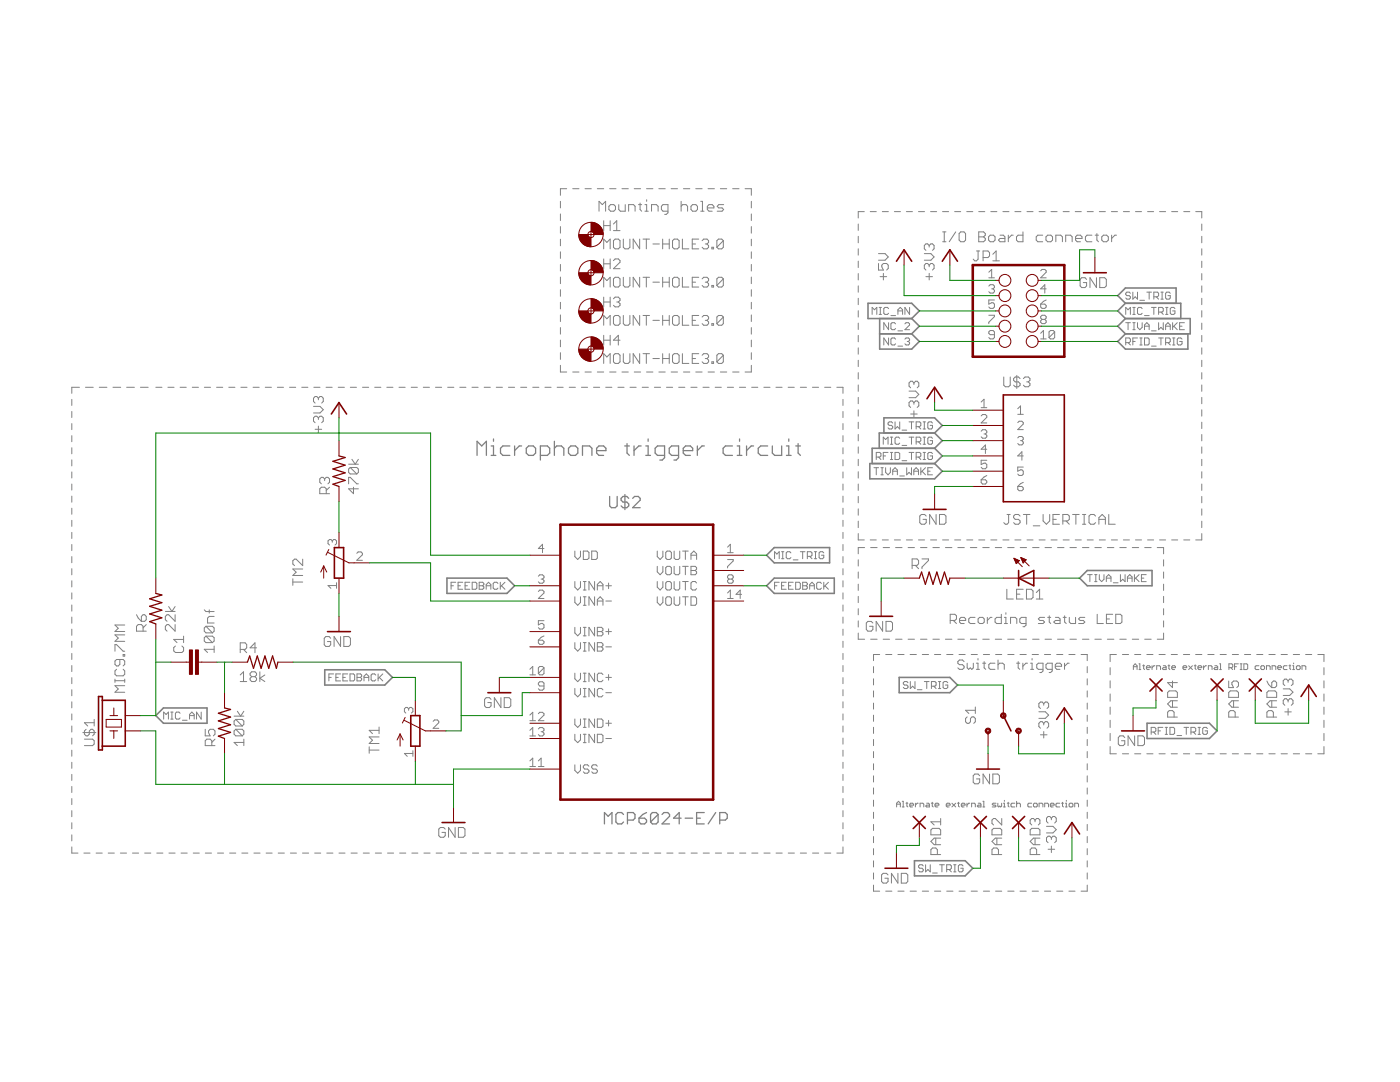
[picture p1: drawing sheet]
<svg xmlns="http://www.w3.org/2000/svg" width="279mm" height="216mm" viewBox="0 0 279 216" stroke-linecap="round" stroke-linejoin="round" font-family="sans-serif">
<g fill="none" stroke="#808080" stroke-width=".2">
<path d="M113.1 37.7h-1.3v1.3M114.3 37.7h1.2M116.8 37.7h1.2M119.2 37.7h1.3M121.7 37.7h1.2M124.1 37.7h1.3M126.6 37.7h1.2M129 37.7h1.3M129.1 39.9v.3M131.5 37.7h1.3M133.9 37.7h1.3M136.4 37.7h1.3"/>
<path d="M138.9 37.7h1.2M141.3 37.7h1.3M143.8 37.7h1.2M146.2 37.7h1.3M148.7 37.7h1.2v1.3M111.8 40.2v1.3M111.8 42.7v1.3M111.8 45.2v1.3M111.8 47.7v1.3M111.8 50.2v1.4M111.8 52.8v1.3M111.8 55.3v1.3"/>
<path d="M111.8 57.8v1.3M119.5 42.1v-1.9l.7 .6 .7-.6v1.9M120.5 44v2M120.5 49.7v-2l.6 .7 .7-.7v2M120.5 51.7v1.9M120.5 57.3v-2l.6 .7 .7-.7v2M120.5 59.3v1.9M120.5 45h1.3M120.5 52.6h1.3M121.5 41.2l.4-.4h.6l.3 .4v.6l-.3 .3h-.6l-.4-.3zM121.8 44v2M121.8 51.7v1.9"/>
<path d="M121.8 59.3v1.9M122.4 48l.4-.3h.6l.3 .3v1.3l-.3 .4h-.6l-.4-.4zM122.4 55.6l.4-.3h.6l.3 .3v1.4l-.3 .3h-.6l-.4-.3zM122.4 52l.4-.3h.6l.3 .3v.3l-1.3 1.3h1.3M122.4 59.6l.4-.3h.6l.3 .3v.3l-.3 .4M122.4 44.7l.7-.7v2M122.4 46h1.3M123.5 40.8v1l.3 .3h1v-1.3M124.4 47.7v1.6l.3 .4h.7l.3-.4v-1.6M124.4 55.3v1.7l.3 .3h.7l.3-.3v-1.7M125.5 42.1v-1.3h.9l.3 .4v.9M127.4 40.8h.7"/>
<path d="M127.7 47.7v2l-1.3-2v2M127.7 55.3v2l-1.3-2v2M127.7 40.5v1.3l.4 .3M128.3 47.7h1.3M128.3 55.3h1.3M128.7 42.1h.7M128.7 40.8h.4v1.3M129 47.7v2M129 55.3v2M130 42.1v-1.3h1l.3 .4v.9M130.3 48.7h1.3M130.3 56.3h1.3"/>
<path d="M132.2 48.7h1.4M132.2 47.7v2M132.2 55.3v2M132.2 56.3h1.4M133.3 42.1h-1l-.3-.3v-.6l.3-.4h1v1.7l-.3 .3h-.3M133.6 47.7v2M133.6 55.3v2M134.2 48l.4-.3h.6l.3 .3v1.3l-.3 .4h-.6l-.4-.4zM134.2 55.6l.4-.3h.6l.3 .3v1.4l-.3 .3h-.6l-.4-.3zM135.9 41.2l.3-.4h.7l.3 .4v.9M135.9 40.2v1.9M136.2 47.7v2h1.3"/>
<path d="M136.2 55.3v2h1.3M138.2 48.7h.6M138.2 56.3h.6M138.2 40.8h.7l.3 .4v.6l-.3 .3h-.7l-.3-.3v-.6zM139.4 47.7h-1.2v2h1.2M139.4 55.3h-1.2v2h1.2M139.8 42.1h.7M139.8 40.2h.4v1.9M140.1 48l.3-.3h.7l.3 .3v.4l-.3 .3M140.1 55.6l.3-.3h.7l.3 .3v.4l-.3 .3M140.8 48.7h.3M140.8 56.3h.3"/>
<path d="M141.1 48.7l.3 .3v.3l-.3 .4h-.7l-.3-.4M141.1 56.3l.3 .3v.4l-.3 .3h-.7l-.3-.3M141.2 41.5h1.3v-.3l-.4-.4h-.6l-.3 .4v.6l.3 .3h.6M142.1 49.3h.3v.4h-.3zM142.1 57h.3v.3h-.3zM144.4 48l-.4-.3h-.6l-.3 .3v1.3M144.4 48v1.3l-.4 .4h-.6l-.3-.4M144.4 55.6l-.4-.3h-.6l-.3 .3v1.4M144.4 55.6v1.4l-.4 .3h-.6l-.3-.3M144.4 48l-1.3 1.3M144.4 55.6l-1.3 1.4M144.4 40.8h-1l-.3 .4 .3 .3h.7l.3 .3-.3 .3h-1"/>
<path d="M149.9 40.2v1.3M149.9 42.7v1.3M149.9 45.2v1.3M149.9 47.7v1.3M149.9 50.2v1.4M149.9 52.8v1.3M149.9 55.3v1.3M149.9 57.8v1.3M171.3 44.7v1.3M171.3 47.2v1.3M171.3 49.6v1.3M171.3 52.1v1.3"/>
<path d="M171.3 54.6v1.3M171.3 57v1.3M171.3 59.5v1.3M172.5 42.2h-1.2v1.3M173.7 42.2h1.2M175.3 52.6v1.3h1l-.3-.7v-.3l.3-.3h.7l.3 .3v.7l-.3 .3M175.3 50.6h1.3l.7 .7-.7 .6h-1.3M175.6 55.2h1.4M176.1 42.2h1.2M176.3 54.5v1.4M178.5 42.2h1.2M180.9 42.2h1.2"/>
<path d="M183.3 42.2h1.2M184.5 50.6h1.3l.6 .7-.6 .6h-1.3M184.8 55.2h1.3M185.4 49v.3M185.4 52.9v.3M185.4 54.5v1.4M185.4 52.9l-.3-.3h-.3l-.3 .3v.7l.3 .3M185.4 49l-.3-.3h-.3l-.3 .3v.6l.3 .4M185.4 52.9l.4-.3h.3l.3 .3v.7l-.3 .3M185.4 49l.4-.3h.3l.3 .3v.6l-.3 .4M185.7 42.2h1.2M188.1 42.2h1.2"/>
<path d="M188.1 48.2h.7M188.1 46.3h.7M188.4 46.3v1.9M190.5 42.2h1.2M190.7 46.3l-1.3 1.9M191.7 46.3h.7l.3 .3v1.3l-.3 .3h-.7l-.3-.3v-1.3zM192.9 42.2h1.2M194.9 50.1h.6M195.2 50.1v1.6l-.3 .3h-.4l-.3-.3M195.3 46.3h1l.3 .3v.3l-.3 .4 .3 .3v.3l-.3 .3h-1zM195.3 47.3h1M195.3 42.2h1.2"/>
<path d="M196.2 51.4h1l.3-.3v-.7l-.3-.3h-1v1.9M197.3 55.4h1.2M197.3 57.1l.3-.3h.6l.3 .3v.3l-.3 .2M197.3 54.3l.6-.5v1.6M197.6 46.9h.7l.3 .4v.6l-.3 .3h-.7l-.3-.3v-.6zM197.7 42.2h1.2M197.9 57.6h.3M198.1 52h1.4M198.1 50.7l.7-.6v1.9M198.2 57.6l.3 .3v.3l-.3 .3h-.6l-.3-.3M198.5 59.9h-1.2v.8l.6-.3h.3l.3 .3v.6l-.3 .2h-.6l-.3-.2M199.6 46.9h.6l.4 .4v.9h-1l-.3-.3 .3-.3h1"/>
<path d="M200.2 42.2h1.2M201.2 46.9v1.3M202.2 46.9h-.3l-.7 .7M202.5 42.2h1.3M204.2 46.3v1.9h-1l-.3-.3v-.6l.3-.4h1M205 42.2h1.2M207.4 42.2h1.2M207.7 54l.3-.2h.5l.3 .2v.3l-1.1 1.1h1.1M208.1 46.9h-1l-.3 .4v.6l.3 .3h1M208.7 47.3l.4-.4h.6l.4 .4v.6l-.4 .3h-.6l-.4-.3zM208.8 57.6h-1.1l.8-.8v1.7M208.8 59.9l-.6 .2-.5 .6"/>
<path d="M209.8 42.2h1.2M210.7 48.2v-1.3h1l.3 .4v.9M212.2 42.2h1.2M212.7 48.2v-1.3h1l.3 .4v.9M214.6 42.2h1.2M214.7 47.6h1.2v-.3l-.3-.4h-.6l-.3 .4v.6l.3 .3h.6M216.9 55.8l-.4-.4h-.6l-.3 .4v1.2l.3 .4h.6l.4-.4v-.6h-.7M217 42.2h1.2M217.9 46.9h-1l-.3 .4v.6l.3 .3h1M218.6 46.9h.6M218.8 55.4v2l-1.3-2v2M218.9 46.6v1.3l.3 .3"/>
<path d="M219.4 42.2h1.2M219.5 55.4h1l.3 .4v1.2l-.3 .4h-1zM219.9 47.3l.3-.4h.7l.3 .4v.6l-.3 .3h-.7l-.3-.3zM221.8 42.2h1.2M221.8 46.9v1.3M222.8 46.9h-.3l-.7 .7M224.2 42.2h1.2M225.6 58.5l-.2-.2h-.5l-.2 .2v.3l.2 .2h.5l.2 .2v.3l-.2 .2h-.5l-.2-.2M226.1 58.3v1.4l.4-.5 .5 .5v-1.4M226.6 42.2h1.2M227.5 59.9h.9M228.9 58.3h.9"/>
<path d="M229 42.2h1.2M229.3 58.3v1.4M230.3 59.2h.7l.2-.2v-.5l-.2-.2h-.7v1.4M230.7 59.2l.5 .5M231.4 42.2h1.2M231.7 58.3h.5M231.7 59.7h.5M231.9 58.3v1.4M233.6 58.5l-.3-.2h-.4l-.3 .2v1l.3 .2h.4l.3-.2v-.5h-.5M233.8 42.2h1.2M236.2 42.2h1.2M238.6 42.2h1.2v1.3"/>
<path d="M239.8 44.7v1.3M239.8 47.2v1.3M239.8 49.6v1.3M239.8 52.1v1.3M239.8 54.6v1.3M239.8 57v1.3M239.8 59.5v1.3M14.3 79.7v1.2M15.9 77.3h-1.6v1.2M17.1 77.3h1.5M19.8 77.3h1.5M22.5 77.3h1.6"/>
<path d="M25.3 77.3h1.5M28 77.3h1.6M31.1 77.3h1.2M33.5 77.3h1.2M35.9 77.3h1.3M38.4 77.3h1.2M40.8 77.3h1.2M43.2 77.3h1.2M45.7 77.3h1.2M48.1 77.3h1.2M50.5 77.3h1.2M52.9 77.3h1.3"/>
<path d="M55.4 77.3h1.2M57.8 77.3h1.2M60.2 77.3h1.2M62.6 77.3h1.3M63.5 79.5v.3M63.5 79.5l-.3-.4h-.3l-.3 .4v.6l.3 .3M63.5 79.5l.4-.4h.3l.3 .4v.6l-.3 .3M65.1 77.3h1.2M67.5 77.3h1.2M69.9 77.3h1.2M72.3 77.3h1.3M74.8 77.3h1.2"/>
<path d="M77.2 77.3h1.2M79.6 77.3h1.3M82.1 77.3h1.2M84.5 77.3h1.2M86.9 77.3h1.2M89.3 77.3h1.3M91.8 77.3h1.2M94.2 77.3h1.2M96.6 77.3h1.3M99 77.3h1.3M101.5 77.3h1.2M103.9 77.3h1.2"/>
<path d="M106.3 77.3h1.2M108.8 77.3h1.2M111.2 77.3h1.2M111.8 60.3v1.3M111.8 62.8v1.4M111.8 65.4v1.3M111.8 67.9v1.3M111.8 70.4v1.3M111.8 72.9v1.3h1.3M113.6 77.3h1.2M114.3 74.2h1.2M116 77.3h1.3"/>
<path d="M116.8 74.2h1.2M118.4 77.3h1.3M119.2 74.2h1.3M120.5 64.9v-2l.6 .7 .7-.7v2M120.5 66.9v2M120.5 72.5v-1.9l.6 .6 .7-.6v1.9M120.5 60.3h1.3M120.5 67.9h1.3M120.9 77.3h1.2M121.7 74.2h1.2M121.8 66.9v2M122.4 63.3l.4-.4h.6l.3 .4v1.3l-.3 .3h-.6l-.4-.3z"/>
<path d="M122.4 70.9l.4-.3h.6l.3 .3v1.3l-.3 .3h-.6l-.4-.3zM123.1 60.3h.3M123.3 77.3h1.2M123.4 60.3l.3 .3v.3l-.3 .3h-.6l-.4-.3M123.7 67.9h-1.3l1-1v2M124.1 74.2h1.3M124.4 62.9v1.7l.3 .3h.7l.3-.3v-1.7M124.4 70.6v1.6l.3 .3h.7l.3-.3v-1.6M125.7 77.3h1.3M126.6 74.2h1.2M127.7 62.9v2l-1.3-2v2M127.7 70.6v1.9l-1.3-1.9v1.9"/>
<path d="M128.2 77.3h1.2M128.3 62.9h1.3M128.3 70.6h1.3M129 62.9v2M129 70.6v1.9M129 74.2h1.3M130.3 63.9h1.3M130.3 71.5h1.3M130.6 77.3h1.2M131.5 74.2h1.3M132.2 62.9v2M132.2 70.6v1.9"/>
<path d="M132.2 63.9h1.4M132.2 71.5h1.4M133 77.3h1.2M133.6 62.9v2M133.6 70.6v1.9M133.9 74.2h1.3M134.2 63.3l.4-.4h.6l.3 .4v1.3l-.3 .3h-.6l-.4-.3zM134.2 70.9l.4-.3h.6l.3 .3v1.3l-.3 .3h-.6l-.4-.3zM135.4 77.3h1.3M136.2 62.9v2h1.3M136.2 70.6v1.9h1.3M136.4 74.2h1.3"/>
<path d="M137.9 77.3h1.2M138.2 63.9h.6M138.2 71.5h.6M138.9 74.2h1.2M139.4 62.9h-1.2v2h1.2M139.4 70.6h-1.2v1.9h1.2M140.1 63.3l.3-.4h.7l.3 .4v.3l-.3 .3M140.1 70.9l.3-.3h.7l.3 .3v.3l-.3 .3M140.3 77.3h1.2M140.8 63.9h.3M140.8 71.5h.3M141.1 63.9l.3 .3v.4l-.3 .3h-.7l-.3-.3"/>
<path d="M141.1 71.5l.3 .4v.3l-.3 .3h-.7l-.3-.3M141.3 74.2h1.3M142.1 64.6h.3v.3h-.3zM142.1 72.2h.3v.3h-.3zM142.7 77.3h1.3M143.8 74.2h1.2M144.4 63.3l-.4-.4h-.6l-.3 .4v1.3M144.4 70.9l-.4-.3h-.6l-.3 .3v1.3M144.4 63.3v1.3l-.4 .3h-.6l-.3-.3M144.4 70.9v1.3l-.4 .3h-.6l-.3-.3M144.4 63.3l-1.3 1.3M144.4 70.9l-1.3 1.3"/>
<path d="M145.2 77.3h1.2M146.2 74.2h1.3M147.6 77.3h1.2M149.9 72.9v1.3h-1.2M149.9 60.3v1.3M149.9 62.8v1.4M149.9 65.4v1.3M149.9 67.9v1.3M149.9 70.4v1.3M150 77.3h1.2M152.4 77.3h1.3M154.9 77.3h1.2"/>
<path d="M157.3 77.3h1.2M159.7 77.3h1.3M162.1 77.3h1.3M164.6 77.3h1.2M167 77.3h1.2v1.2M168.2 79.7v1.2M171.3 62v1.3M171.3 64.5v1.2M171.3 66.9v1.3M171.3 69.4v1.3M171.3 71.9v1.3M171.3 74.4v1.2"/>
<path d="M171.3 76.8v1.3M171.3 79.3v1.3M174.1 62.7v-1.4l.4 .5 .5-.5v1.4M175.5 62.7h.4M175.5 61.3h.4M175.7 61.3v1.4M177.3 61.6l-.2-.3h-.5l-.2 .3v.9l.2 .2h.5l.2-.2M177.3 64.4v1.4l-.9-1.4v1.4M177.3 67.4v1.4l-.9-1.4v1.4M177.8 63h.9M178.7 64.6l-.2-.2h-.5l-.2 .2v1l.2 .2h.5l.2-.2M178.7 67.7l-.2-.3h-.5l-.2 .3v.9l.2 .2h.5l.2-.2"/>
<path d="M179.2 62.7v-.9l.5-.5 .4 .5v.9M179.2 69.1h.9M179.2 66h.9M179.2 62h.9M180.6 64.6l.2-.2h.5l.2 .2v.3l-.9 .9h.9M180.6 67.7l.2-.3h.5l.2 .3v.2l-.2 .2M181.1 68.1h.2M181.3 68.1l.2 .3v.2l-.2 .2h-.5l-.2-.2M181.4 78h1.3l.7 .7-.7 .7h-1.3M181.5 61.3v1.4l-.9-1.4v1.4M182.4 76.4v.3M182.4 76.4l-.3-.3h-.4l-.3 .3v.6l.3 .4"/>
<path d="M182.4 76.4l.3-.3h.3l.4 .3v.6l-.4 .4M197.3 62.9h1.2v.3l-1.2 1.1v.3M198.5 66.8h-.9l-.3-.3v-.3l.3-.2h.6l.3 .2v1.2l-.3 .2h-.6l-.3-.2M200.3 75.2v1.7l.3 .3h.7l.3-.3v-1.7M202.9 74.9v2.6M203.6 75.5l-.3-.3h-.7l-.3 .3v.4l.3 .3h.7l.3 .3v.4l-.3 .3h-.7l-.3-.3M204.2 75.5l.4-.3h.6l.3 .3v.4l-.3 .3M204.9 76.2h.3M205.2 76.2l.3 .3v.4l-.3 .3h-.6l-.4-.3M207.7 60.7h.8l.3 .3v.3l-.3 .2h-.5l-.3-.2zM207.7 67.6h1.1M207.7 66.5l.5-.5v1.6"/>
<path d="M208 63.7l-.3 .3v.3l.3 .3h.5l.3-.3v-.3l-.3-.3M208 63.7l-.3-.2v-.3l.3-.3h.5l.3 .3v.3l-.3 .2M208 63.7h.5M210.5 66.2v1.2l-.3 .2h-.6l-.2-.2M210.5 66.2l-.3-.2h-.6l-.2 .2v1.2M210.5 66.2l-1.1 1.2M224.7 62.7v-1.4l.4 .5 .5-.5v1.4M224.7 68.4h.7l.2-.3v-.4l-.2-.3h-.7v1.4M224.7 64.4h.9M225.1 64.4v1.4M225.1 68.4l.5 .4M226.1 68.1h.4"/>
<path d="M226.1 64.4h.4M226.1 65.8h.4M226.1 62.7h.4M226.1 61.3h.4M226.3 61.3v1.4M226.3 64.4v1.4M227 67.4h-.9v1.4M227 64.4v.9l.5 .5 .4-.5v-.9M227.5 67.4h.4M227.5 68.8h.4M227.7 67.4v1.4M227.9 61.6l-.2-.3h-.5l-.2 .3v.9l.2 .2h.5l.2-.2"/>
<path d="M228.4 63h.9M228.4 65.8v-.9l.5-.5 .4 .5v.9M228.4 67.4h.7l.2 .3v.9l-.2 .2h-.7zM228.4 65.1h.9M229.8 69.1h.9M229.8 66h.9M229.8 61.3h.9M230.3 61.3v1.4M231.2 67.4h1M231.2 64.4v1.4l.5-.5 .5 .5v-1.4M231.2 62.3h.7l.3-.3v-.4l-.3-.3h-.7v1.4M231.7 67.4v1.4"/>
<path d="M231.7 62.3l.5 .4M232.6 68.4h.7l.3-.3v-.4l-.3-.3h-.7v1.4M232.6 65.8v-.9l.5-.5 .5 .5v.9M232.6 65.1h1M232.6 62.7h.5M232.6 61.3h.5M232.9 61.3v1.4M233.1 68.4l.5 .4M234 64.4v1.4M234 67.4h.5M234 68.8h.5M234.3 67.4v1.4"/>
<path d="M234.3 65.1l.6 .7M234.5 61.6l-.2-.3h-.5l-.2 .3v.9l.2 .2h.5l.2-.2v-.5h-.5M234.9 64.4l-.9 .9M235.4 65.1h.5M235.9 67.7l-.3-.3h-.4l-.3 .3v.9l.3 .2h.4l.3-.2v-.5h-.5M236.4 64.4h-1v1.4h1M239.8 62v1.3M239.8 64.5v1.2M239.8 66.9v1.3M239.8 69.4v1.3M239.8 71.9v1.3M239.8 74.4v1.2"/>
<path d="M239.8 76.8v1.3M239.8 79.3v1.3M14.3 82.1v1.2M14.3 84.5v1.2M14.3 86.9v1.2M14.3 89.3v1.3M14.3 91.8v1.2M14.3 94.2v1.2M14.3 96.6v1.2M14.3 99v1.2M62.6 81.1h1.3l.6 .6-.6 .7h-1.3M62.9 85.7h1.3"/>
<path d="M63.5 83.4v.3M63.5 85v1.3M63.5 83.4l-.3-.3h-.3l-.3 .3v.6l.3 .3M63.5 83.4l.4-.3h.3l.3 .3v.6l-.3 .3M64.8 95.6l-.3-.4h-.4l-.3 .4v.6l.3 .3M64.8 95.6l.3-.4h.3l.4 .4v.6l-.4 .3M64.8 95.6v.3M65.1 98.5v-1l-.3-.3h-.7l-.3 .3v1h2M65.8 97.2l-.7 .7M69.6 96.5v-1.3h.3l1.3 1.3h.3M69.6 92.6h1.9M69.9 93.3l-.3 .3v.7l.3 .3h1.3"/>
<path d="M69.9 93.3h1.3l.3 .3v.7l-.3 .3M69.9 93.3l1.3 1.3M70.2 91.7l.7 .9 .6-.9M70.5 97.2v1.3l-.9-1h1.9M168.2 82.1v1.2M168.2 84.5v1.2M168.2 86.9v1.2M168.2 89.3v1.3M168.2 91.8v1.2M168.2 94.2v1.2M168.2 96.6v1.2M168.2 99v1.2"/>
<path d="M171.3 81.8v1.2M171.3 84.2v1.3M171.3 86.7v1.3M171.3 89.2v1.2M171.3 91.7v1.2M171.3 94.1v1.3M171.3 96.6v1.3M171.3 99.1v1.2M174.4 93.3h.9M174.9 91.2h.7l.2-.2v-.5l-.2-.2h-.7v1.4M174.9 93.3v1.4M175.3 91.2l.5 .5"/>
<path d="M175.8 93.3h.5M175.8 94.7h.5M176 93.3v1.4M176.3 88.6v-1.4l.4 .5 .5-.5v1.4M176.3 91h.4M176.7 93.3v1l.5 .4 .5-.4v-1M177.2 90.3h-.9v1.4M177.7 90.3h.5M177.7 91.7h.5M177.7 88.6h.5M177.7 87.2h.5M177.9 87.2v1.4"/>
<path d="M177.9 90.3v1.4M178.2 84.4l-.3-.2h-.4l-.3 .2v.2l.3 .3h.4l.3 .2v.3l-.3 .2h-.4l-.3-.2M178.2 94.7v-.9l.4-.5 .5 .5v.9M178.2 94h.9M178.6 84.2v1.4l.5-.5 .5 .5v-1.4M178.6 90.3h.7l.3 .2v1l-.3 .2h-.7zM179.6 87.5l-.3-.3h-.4l-.3 .3v.9l.3 .2h.4l.3-.2M179.6 95h.9M180 91.9h1M180 85.8h1M180 88.9h1M181 93.3v1.4l.4-.4 .5 .4v-1.4"/>
<path d="M181.4 90.3h1M181.4 84.2h1M181.4 87.2h1M181.7 82.6h1.3M181.9 84.2v1.4M181.9 87.2v1.4M181.9 90.3v1.4M182.4 94.7v-.9l.4-.5 .5 .5v.9M182.4 94h.9M182.4 80.3l-.3-.3h-.4l-.3 .3v.7l.3 .3M182.4 80.3v.4M182.4 82v1.3"/>
<path d="M182.4 80.3l.3-.3h.3l.4 .3v.7l-.4 .3M182.8 91.2h.7l.3-.2v-.5l-.3-.2h-.7v1.4M182.8 85.1h.7l.3-.2v-.5l-.3-.2h-.7v1.4M182.8 88.2h.7l.3-.3v-.4l-.3-.3h-.7v1.4M183.3 91.2l.5 .5M183.3 85.1l.5 .5M183.3 88.2l.5 .4M183.8 93.3v1.4M184 94l.7 .7M184.2 90.3h.5M184.2 91.7h.5M184.2 84.2h.5"/>
<path d="M184.2 85.6h.5M184.2 88.6h.5M184.2 87.2h.5M184.5 84.2v1.4M184.5 87.2v1.4M184.5 90.3v1.4M184.7 93.3l-.9 1M185.2 94h.4M186.1 93.3h-.9v1.4h.9M186.1 87.5l-.2-.3h-.5l-.2 .3v.9l.2 .2h.5l.2-.2v-.5h-.5M186.1 90.5l-.2-.2h-.5l-.2 .2v1l.2 .2h.5l.2-.2v-.5h-.5M186.1 84.4l-.2-.2h-.5l-.2 .2v1l.2 .2h.5l.2-.2v-.5h-.5"/>
<path d="M195.8 95.7h.9l.2 .3v.3l-.2 .3h-.6l-.3-.3zM195.8 80.2l.6-.5v1.6M195.8 81.3h1.1M195.8 83l.3-.3h.6l.2 .3v.3l-1.1 1.1h1.1M195.8 86l.3-.3h.6l.2 .3v.3l-.2 .3M196.4 86.6h.3M196.7 86.6l.2 .3v.3l-.2 .2h-.6l-.3-.2M196.9 91.8h-1.1v.9l.6-.3h.3l.2 .3v.5l-.2 .3h-.6l-.3-.3M196.9 89.6h-1.1l.9-.8v1.7M196.9 94.9l-1.1 .8M203.1 81.6l.6-.6v1.7M203.1 82.7h1.1"/>
<path d="M203.1 84.3l.3-.2h.5l.3 .2v.3l-1.1 1.1h1.1M203.1 87.4l.3-.3h.5l.3 .3v.3l-.3 .2M203.1 97.1h.8l.3 .3v.2l-.3 .3h-.5l-.3-.3zM203.7 87.9h.2M203.9 87.9l.3 .3v.3l-.3 .3h-.5l-.3-.3M204.2 93.2h-1.1v.8l.6-.3h.2l.3 .3v.6l-.3 .3h-.5l-.3-.3M204.2 91h-1.1l.8-.9v1.7M204.2 96.2l-.5 .3-.6 .6M239.8 81.8v1.2M239.8 84.2v1.3M239.8 86.7v1.3M239.8 89.2v1.2"/>
<path d="M239.8 91.7v1.2M239.8 94.1v1.3M239.8 96.6v1.3M239.8 99.1v1.2M14.3 101.4v1.2M14.3 103.8v1.2M14.3 106.2v1.2M14.3 108.6v1.3M14.3 111.1v1.2M14.3 113.5v1.2M14.3 115.9v1.2M14.3 118.3v1.2"/>
<path d="M58.4 116.1h2M58.4 115.5v1.3M60.4 111.6v1.3l-1.3-1.3h-.3l-.4 .3v.6l.4 .4M60.4 113.5h-2l.7 .7-.7 .6h2M66.3 107.9l.3-.2h.3l.3 .2v.6l-.3 .3M66.3 107.9l-.3-.2h-.2l-.3 .2v.6l.3 .3M66.3 107.9v.3M67.2 116.8h-1.7l.5 .6M67.2 116.3v1.1M71.2 110.4l.3-.3h.6l.2 .3v.3l-1.1 1.1h1.1M90 116.9h.5M91 116.2h-1v1.4"/>
<path d="M91.4 116.9h.5M92.4 116.2h-1v1.4h1M92.8 116.9h.5M93.8 116.2h-1v1.4h1M94.2 116.2h.7l.3 .2v.9l-.3 .3h-.7zM95.6 116.2h.7l.3 .2v.2l-.3 .3 .3 .2v.2l-.3 .3h-.7zM95.6 116.9h.7M97 117.6v-1l.5-.4 .5 .4v1M97 116.9h1M99.4 116.4l-.3-.2h-.4l-.3 .2v.9l.3 .3h.4l.3-.3M99.8 116.2v1.4M100.1 116.9l.7 .7"/>
<path d="M100.8 116.2l-1 .9M107.4 118l.3-.2h.6l.3 .2v.3l-1.2 1.1h1.2M107.4 115l.3-.3h.6l.3 .3v.3l-.3 .2M108 115.5h.3M108.3 115.5l.3 .3v.3l-.3 .3h-.6l-.3-.3M108.6 109.5h-1.2l.9-.9v1.7M114.7 110v1.1l.6 .5 .5-.5v-1.1M114.7 116v1.2l.6 .5 .5-.5v-1.2M114.7 119.1v1.1l.6 .6 .5-.6v-1.1M116.4 110h.8l.3 .2v1.2l-.3 .2h-.8zM116.4 117.7h.6M116.4 116h.6"/>
<path d="M116.4 119.1h.6M116.7 116v1.7M116.7 119.1v1.7M118.1 110h.8l.3 .2v1.2l-.3 .2h-.8zM118.7 116v1.7l-1.2-1.7v1.7M118.7 119.1v1.7l-1.2-1.7v1.7M119.2 117.7v-1.1l.6-.6 .5 .6v1.1M119.2 116.9h1.1M119.2 119.9h1.1M120.9 116.9h1.1M120.9 119.9h1.1M121.5 116.3v1.2"/>
<path d="M131.2 110v1.1l.5 .5 .6-.5v-1.1M131.2 113v1.1l.5 .6 .6-.6v-1.1M131.2 116v1.2l.5 .5 .6-.5v-1.2M131.2 119.1v1.1l.5 .6 .6-.6v-1.1M132.9 113.3l.2-.3h.6l.3 .3v1.1l-.3 .3h-.6l-.2-.3zM133.1 110h.6l.3 .2v1.2l-.3 .2h-.6l-.2-.2v-1.2zM133.1 116h.6l.3 .3v1.2l-.3 .2h-.6l-.2-.2v-1.2zM133.1 119.1h.6l.3 .3v1.1l-.3 .3h-.6l-.2-.3v-1.1zM134.5 110v1.4l.3 .2h.6l.3-.2v-1.4M134.5 116v1.5l.3 .2h.6l.3-.2v-1.5M134.5 113v1.4l.3 .3h.6l.3-.3v-1.4M134.5 119.1v1.4l.3 .3h.6l.3-.3v-1.4"/>
<path d="M136.2 110h1.2M136.2 116h1.2M136.2 119.1h1.2M136.2 113h1.2M136.8 110v1.6M136.8 113v1.7M136.8 116v1.7M136.8 119.1v1.7M137.9 113h.8l.3 .3v.3l-.3 .2 .3 .3v.3l-.3 .3h-.8zM137.9 111.6v-1.1l.6-.5 .5 .5v1.1M137.9 119.1h.8l.3 .3v1.1l-.3 .3h-.8zM137.9 110.8h1.1"/>
<path d="M137.9 113.8h.8M139 116.3l-.3-.3h-.5l-.3 .3v1.2l.3 .2h.5l.3-.2M145.2 119.4h1.1M145.2 109.2l.6-.6v1.7M145.2 118.3l.6-.5v1.6M145.2 110.3h1.1M145.2 111.7h1.1v.2l-1.1 1.2v.2M145.5 115.5l-.3-.2v-.3l.3-.3h.5l.3 .3v.3l-.3 .2M145.5 115.5h.5M145.5 115.5l-.3 .3v.3l.3 .3h.5l.3-.3v-.3l-.3-.3M148 118.6h-1.1l.8-.8v1.6M154.6 116.9h.4"/>
<path d="M154.6 111.5v-1.4l.4 .5 .5-.5v1.4M155.5 116.2h-.9v1.4M156 116.9h.4M156 111.5h.4M156 110.1h.4M156.2 110.1v1.4M156.9 116.2h-.9v1.4h.9M157.4 116.9h.4M157.8 110.3l-.2-.2h-.5l-.2 .2v1l.2 .2h.5l.2-.2M158.3 116.2h-.9v1.4h.9M158.3 111.7h1M158.8 116.2h.7l.2 .2v.9l-.2 .3h-.7z"/>
<path d="M159.7 110.1h1M160.2 116.2h.7l.2 .2v.2l-.2 .3 .2 .2v.2l-.2 .3h-.7zM160.2 116.9h.7M160.2 110.1v1.4M161.1 111h.7l.3-.2v-.5l-.3-.2h-.7v1.4M161.6 116.9h.9M161.6 111l.5 .5M161.6 117.6v-1l.5-.4 .4 .4v1M162.5 111.5h.5M162.5 110.1h.5M162.8 110.1v1.4M163.9 116.4l-.2-.2h-.5l-.2 .2v.9l.2 .3h.5l.2-.3"/>
<path d="M164.4 110.3l-.2-.2h-.5l-.2 .2v1l.2 .2h.5l.2-.2v-.5h-.5M164.4 116.2v1.4M164.6 116.9l.7 .7M165.3 116.2l-.9 .9M168.2 101.4v1.2M168.2 103.8v1.2M168.2 106.2v1.2M168.2 108.6v1.3M168.2 111.1v1.2M168.2 113.5v1.2M168.2 115.9v1.2M168.2 118.3v1.2"/>
<path d="M171.3 101.5v1.3M171.3 104v1.3M171.3 106.5v1.2h1.2M171.3 111.7v1.2M171.3 114.1v1.3M171.3 116.6v1.2M171.3 119v1.2M172.6 109.3h-1.3v1.2M173.7 107.7h1.2M173.8 109.3h1.2M176.1 107.7h1.2M176.3 109.3h1.2"/>
<path d="M178.5 107.7h1.2M178.7 109.3h1.3M180.9 107.7h1.2M181.2 109.3h1.3M182 112.8h1l.3-.3v-.7l-.3-.3h-1v2M182.7 112.8l.6 .7M183.3 107.7h1.2M183.7 109.3h1.3M184 111.5h1.3v.3l-1.3 1.4v.3M184.8 103l-.3-.3h-.6l-.3 .3v1.3l.3 .3h.6l.3-.3v-.7h-.6M185.7 107.7h1.2M186.2 109.3h1.3"/>
<path d="M186.8 102.7v1.9l-1.3-1.9v1.9M187.5 102.7h1l.3 .3v1.3l-.3 .3h-1zM188.1 107.7h1.2M188.7 109.3h1.3M190.5 107.7h1.2M191.2 109.3h1.2M192.9 107.7h1.2M193.7 109.3h1.2M195.3 107.7h1.2M196.1 109.3h1.3M197.7 107.7h1.2M198.6 109.3h1.3"/>
<path d="M200.2 107.7h1.2M200.9 117.6v1.9h1.3M201 102.7h.6M201.1 109.3h1.3M201.3 102.7v1.6l-.3 .3h-.4l-.3-.3M202.5 107.7h1.3M202.9 118.6h.6M203.6 103l-.3-.3h-.7l-.3 .3v.3l.3 .3h.7l.3 .3v.4l-.3 .3h-.7l-.3-.3M203.6 109.3h1.3M204.2 117.6h-1.3v1.9h1.3M204.2 102.7h1.3M204.9 117.6h.9l.4 .3v1.3l-.4 .3h-.9z"/>
<path d="M204.9 102.7v1.9M205 107.7h1.2M206.1 109.3h1.3M206.2 104.9h1.3M206.8 119.5h1.3M206.8 118.2l.7-.6v1.9M207.4 107.7h1.2M208.2 102.7v1.2l.6 .7 .7-.7v-1.2M208.6 109.3h1.2M209.8 107.7h1.2M210.1 103.6h.7M211.1 109.3h1.2"/>
<path d="M211.4 102.7h-1.3v1.9h1.3M212.1 103.9h1l.3-.3v-.6l-.3-.3h-1v1.9M212.2 107.7h1.2M212.7 103.9l.7 .7M213.5 109.3h1.3M214.1 102.7h1.3M214.6 107.7h1.2M214.7 102.7v1.9M216 109.3h1.3M216 104.6h.7M216 102.7h.7M216.4 102.7v1.9"/>
<path d="M217 107.7h1.2M217 114.7h1M217.5 114.7v1.4M218.5 116.1h.4M218.5 114.7h.4M218.5 109.3h1.3M218.7 103l-.4-.3h-.6l-.4 .3v1.3l.4 .3h.6l.4-.3M218.7 114.7v1.4M219.3 103.6h1.3M219.3 104.6v-1.3l.7-.6 .6 .6v1.3M219.4 107.7h1.2M219.4 114.7v.9l.5 .5 .4-.5v-.9"/>
<path d="M220.8 116.1v-1l.5-.4 .4 .4v1M220.8 115.4h.9M221 109.3h1.3M221.3 102.7v1.9h1.3M221.8 107.7h1.2M222.2 116.3h.9M223.5 109.3h1.3M223.6 114.7v1.4l.5-.5 .4 .5v-1.4M224.2 107.7h1.2M225 115.4h.9M225 116.1v-1l.5-.4 .4 .4v1M226 109.3h1.2"/>
<path d="M226.4 114.7v1.4M226.6 107.7h1.2M226.6 115.4l.7 .7M227.3 114.7l-.9 .9M227.8 115.4h.5M228.5 109.3h1.2M228.7 114.7h-.9v1.4h.9M229 107.7h1.2M230.9 109.3h1.3v1.2M231.4 107.7h1.2M232.2 111.7v1.2M232.2 114.1v1.3"/>
<path d="M232.2 116.6v1.2M232.2 119v1.2M233.8 107.7h1.2M236.2 107.7h1.2M239.8 106.5v1.2h-1.2M239.8 101.5v1.3M239.8 104v1.3M14.3 120.7v1.2M14.3 123.1v1.3M14.3 125.5v1.3M14.3 128v1.2M14.3 130.4v1.2"/>
<path d="M14.3 132.8v1.2M14.3 135.2v1.2M14.3 137.6v1.2M22.9 135.8h2M22.9 129.9v-1.3h.4l1.3 1.3h.3M22.9 135.5v.7M23.3 133.5l-.4 .4v.6l.4 .4h1.3l.3-.4v-.6l-.3-.4M23.9 131.6v1l-.3 .3h-.3l-.4-.3v-.7l.4-.3h1.3l.3 .3v.7l-.3 .3M24.6 130.6h.3v.3h-.3zM24.9 136.8h-2l.7 .7-.7 .6h2M24.9 135.5v.7M24.9 126.7h-2l.7 .6-.7 .7h2"/>
<path d="M24.9 124.7h-2l.7 .7-.7 .6h2M27.2 122.7l.4 .6 .6 .7M28.2 123l.4-.3h.3l.3 .3v.7l-.3 .3h-.7zM28.6 125.9v-.9l-.4-.4h-.6l-.4 .4v.9h2M29.2 124.6l-.6 .7M33 122h1.9M33.7 121l.6 1 .6-1M34.9 122.7v1.3l-1.2-1.3h-.4l-.3 .3v.7l.3 .3M34.9 124.6v1.3l-1.2-1.3h-.4l-.3 .4v.6l.3 .3M35 128.9l-.3 .3v.7l.3 .3h1.3l.3-.3v-.7l-.3-.3M36.6 126.9v1.3M36.6 127.6h-1.9l.6 .6"/>
<path d="M40.8 121.7l.3 .3h1.6M41.1 125h1.3l.3 .3v.6l-.3 .4M41.1 126.9h1.3l.3 .4v.6l-.3 .3M41.1 126.9l-.3 .4v.6l.3 .3h1.3M41.1 125l-.3 .3v.6l.3 .4h1.3M41.1 126.9l1.3 1.3M41.1 125l1.3 1.3M41.8 121.7v.6M42.7 129.6h-1.9l.6 .6M42.7 128.9v1.3M42.7 123h-.9l-.4 .3v1h1.3M47.9 134.7l.7-.7v2"/>
<path d="M47.9 136h1.3M47.9 129.6h1l.3-.3v-.7l-.3-.3h-1v1.9M48.6 129.6l.6 .6M50.2 135l-.3 .3v.4l.3 .3h.7l.3-.3v-.4l-.3-.3M50.2 135l-.3-.3v-.3l.3-.4h.7l.3 .4v.3l-.3 .3M50.2 135h.7M51.2 129.3h-1.3l1-1v1.9M51.9 134v2M52.9 134.7l-1 .6 1 .7M65.6 135.2h.5M66 127.4l-.3-.4h-.7l-.3 .4v1.3l.3 .3h.7l.3-.3v-.7h-.7M66.6 134.5h-1v1.4"/>
<path d="M67 135.2h.5M68 127v2l-1.3-2v2M68 134.5h-1v1.4h1M68.4 135.2h.5M68.6 127h1l.3 .4v1.3l-.3 .3h-1zM69.4 134.5h-1v1.4h1M69.8 134.5h.7l.3 .2v.9l-.3 .3h-.7zM71.2 135.2h.7M71.2 134.5h.7l.3 .2v.2l-.3 .3 .3 .2v.2l-.3 .3h-.7zM72.6 135.2h1M72.6 135.9v-1l.5-.4 .5 .4v1M75 134.7l-.2-.2h-.5l-.2 .2v.9l.2 .3h.5l.2-.3"/>
<path d="M75.5 134.5v1.4M75.7 135.2l.7 .7M76.4 134.5l-.9 .9M98 139.6l-.3-.4h-.7l-.3 .4v1.2l.3 .4h.7l.3-.4v-.6h-.7M100 139.2v2l-1.3-2v2M100.6 139.2h1l.3 .4v1.2l-.3 .4h-1zM105.7 133.5l.6-.5v1.7M105.7 134.7h1.2M107.4 127.7h.9l.3 .3v.3l-.3 .3h-.6l-.3-.3zM108.6 133.3l-.3-.3h-.6l-.3 .3v1.1M108.6 123.8h-1.2v.9l.6-.3h.3l.3 .3v.5l-.3 .3h-.6l-.3-.3M108.6 133.3v1.1l-.3 .3h-.6l-.3-.3"/>
<path d="M108.6 136.9h-.9l-.3-.3v-.3l.3-.3h.6l.3 .3v1.1l-.3 .3h-.6l-.3-.3M108.6 126.9l-.6 .3-.6 .5M108.6 133.3l-1.2 1.1M114.7 125.2v1.1l.6 .6 .5-.6v-1.1M114.7 128.2v1.1l.6 .6 .5-.6v-1.1M114.7 134.3v1.1l.6 .6 .5-.6v-1.1M114.7 137.4v1.1l.6 .5 .5-.5v-1.1M116.4 129.9h.6M116.4 136h.6M116.4 128.2h.6M116.4 120.8h.6M116.4 126.9h.6"/>
<path d="M116.4 125.2h.6M116.4 134.3h.6M116.4 139h.6M116.4 137.4h.6M116.7 125.2v1.7M116.7 128.2v1.7M116.7 134.3v1.7M116.7 137.4v1.6M118.7 125.2v1.7l-1.2-1.7v1.7M118.7 128.2v1.7l-1.2-1.7v1.7M118.7 134.3v1.7l-1.2-1.7v1.7M118.7 137.4v1.6l-1.2-1.6v1.6"/>
<path d="M119.2 128.2h.9l.2 .3v.3l-.2 .3 .2 .2v.3l-.2 .3h-.9zM119.2 126h.9M119.2 120.8v-1.1l.6-.6 .5 .6v1.1M119.2 125.2h.9l.2 .3v.3l-.2 .2 .2 .3v.3l-.2 .3h-.9zM119.2 129.1h.9M120.3 134.6l-.2-.3h-.6l-.3 .3v1.1l.3 .3h.6l.2-.3M120.3 137.6l-.2-.2h-.6l-.3 .2v1.2l.3 .2h.6l.2-.2M120.9 126h1.1M120.9 129.1h1.1M120.9 135.2h1.1M120.9 138.2h1.1M121.5 125.5v1.1"/>
<path d="M121.5 134.6v1.1M168.2 120.7v1.2M168.2 123.1v1.3M168.2 125.5v1.3M168.2 128v1.2M168.2 130.4v1.2M168.2 132.8v1.2M168.2 135.2v1.2M168.2 137.6v1.2M171.3 126.3v1.3h1.3M171.3 121.5v1.2M171.3 123.9v1.2"/>
<path d="M173.8 127.6h1.2M174.2 124.3l-.3-.3h-.7l-.3 .3v1.3l.3 .3h.7l.3-.3v-.6h-.7M174.3 133v1.2M174.3 135.4v1.3M174.3 137.9v1.2M175.6 130.6h-1.3v1.2M176.1 124v1.9l-1.2-1.9v1.9M176.3 127.6h1.2M176.8 130.6h1.2M176.8 124h1l.3 .3v1.3l-.3 .3h-1zM178.7 127.6h1.3M179.2 130.6h1.2"/>
<path d="M181.2 136.2l-.2-.2h-.5l-.2 .2v.3l.2 .2h.5l.2 .2v.3l-.2 .2h-.5l-.2-.2M181.2 127.6h1.3M181.6 130.6h1.3M181.7 136v1.4l.4-.5 .5 .5v-1.4M183.1 137.6h.9M183.7 127.6h1.3M184.1 130.6h1.2M184.5 136h.9M185 136v1.4M185.9 136.9h.7l.2-.2v-.5l-.2-.2h-.7v1.4M186.2 127.6h1.3M186.4 136.9l.4 .5"/>
<path d="M186.5 130.6h1.2M187.3 136h.4M187.3 137.4h.4M187.5 136v1.4M188.7 127.6h1.3M188.9 130.6h1.3M189.1 136.2l-.2-.2h-.5l-.2 .2v1l.2 .2h.5l.2-.2v-.5h-.4M189.6 123.8h1l.3-.3v-.6l-.3-.3h-1v1.8M190.2 123.8l.7 .6M191.2 127.6h1.2M191.4 130.6h1.2M191.5 123.8h1.2v-.3l-.3-.3h-.6l-.3 .3v.6l.3 .3h.6"/>
<path d="M192.4 132l-.3-.3h-.6l-.3 .3v.3l.3 .3h.6l.3 .3v.4l-.3 .3h-.6l-.3-.3M193 132.3v1l.3 .3 .3-.3 .4 .3 .2-.3v-1M193.7 127.6h1.2M193.8 130.6h1.3M194.6 123.2h-.9l-.4 .3v.6l.4 .3h.9M194.9 133.6h.6M194.9 132.3h.3v1.3M195.2 131.4v.3M195.5 123.2h.6l.3 .3v.6l-.3 .3h-.6l-.3-.3v-.6zM196.1 132.3h.6M196.1 127.6h1.3M196.3 130.6h1.2"/>
<path d="M196.4 132v1.3l.3 .3M197 123.2v1.2M198 123.2h-.3l-.7 .6M198.6 132.3h-1l-.3 .3v.7l.3 .3h1M198.6 127.6h1.3M198.7 130.6h1.2M199.2 132.6l.3-.3h.6l.3 .3v1M199.2 131.7v1.9M199.8 122.6v1.8h-.9l-.3-.3v-.6l.3-.3h.9M200.4 124.4h.7M200.4 123.2h.3v1.2M200.7 122.3v.3"/>
<path d="M201.1 127.6h1.3M201.1 130.6h1.3M201.7 124.4v-1.2h.9l.3 .3v.9M202.9 132.3h.6M203.2 132v1.3l.3 .3M203.6 130.6h1.2M203.6 127.6h1.3M204.1 132.3v1.3M204.8 124.4h-1l-.3-.3v-.6l.3-.3h1v1.5l-.4 .4h-.2M205.1 132.3h-.4l-.6 .6M205.7 133.6h.6M205.7 132.3h.3v1.3"/>
<path d="M206 131.4v.3M206 130.6h1.2M206.1 127.6h1.3M208.2 133.6h-1l-.3-.3v-.7l.3-.3h1v1.6l-.4 .3h-.3M208.4 130.6h1.3M208.5 123.2h-1l-.3 .3 .3 .3h.7l.3 .3-.3 .3h-1M208.6 127.6h1.2M209.1 123.2h.6M209.4 122.9v1.2l.3 .3M210 133.6h-.9l-.4-.3v-.7l.4-.3h.9v1.6l-.3 .3h-.3M210.6 132.9h1.3v-.3l-.4-.3h-.6l-.3 .3v.7l.3 .3h.6M210.6 123.2h.6l.4 .3v.9h-1l-.3-.3 .3-.3h1"/>
<path d="M210.9 130.6h1.2M211.1 127.6h1.2M212.2 123.2h.6M212.4 132.3v1.3M212.5 122.9v1.2l.3 .3M213.3 130.6h1.2M213.4 132.3h-.3l-.7 .6M213.4 123.2v.9l.3 .3h1v-1.2M213.5 127.6h1.3M215.8 130.6h1.2v1.2M216 127.6h1.3M216.5 123.2h-.9l-.3 .3 .3 .3h.6l.3 .3-.3 .3h-.9"/>
<path d="M217 133v1.2M217 135.4v1.3M217 137.9v1.2M218.5 127.6h1.3M219 122.6v1.8h1.2M220.8 123.5h.6M221 127.6h1.3M221.6 133.2v1.4M221.6 135.8v1.5M221.6 138.5v1.4M222.1 122.6h-1.3v1.8h1.3M222.7 122.6h.9l.3 .3v1.2l-.3 .3h-.9z"/>
<path d="M222.8 130.6h-1.2v1.4M223.5 127.6h1.3M224 130.6h1.2M226 127.6h1.2M226.2 133.6v-.8l.3-.3 .4 .3v.8M226.2 133h.7M226.4 130.6h1.3M227.3 132.5h.2v1.1M227.3 133.6h.4M228 132.8h.4M228.2 132.7v.7l.2 .2M228.5 127.6h1.2"/>
<path d="M228.8 133.2h.8l-.2-.4h-.4l-.2 .2v.4l.2 .2h.4M228.9 130.6h1.2M229.9 132.8v.8M230.5 132.8h-.2l-.4 .4M230.8 133.6v-.8h.6l.2 .2v.6M231.3 130.6h1.2M232.2 132.8h.3l.2 .2v.6h-.5l-.2-.2 .2-.2h.5M232.2 126.3v1.3h-1.3M232.2 121.5v1.2M232.2 123.9v1.2M233 138.2l.3-.3h1.4l.3 .3v.9h-2zM233.1 132.8h.4"/>
<path d="M233.3 132.7v.7l.2 .2M233.7 130.6h1.3M233.8 133.2h.8l-.2-.4h-.4l-.2 .2v.4l.2 .2h.4M234 135.9v1.3l-1-1h2M234 139.8v1.3M235 139.8h-1.3l-.7 .7 .7 .6h1.3M236.1 133.2h.7l-.1-.4h-.4l-.2 .2v.4l.2 .2h.4M236.2 130.6h1.2M237.2 132.8l.8 .8M238 132.8l-.8 .8M238.3 132.8h.4M238.5 132.7v.7l.2 .2"/>
<path d="M238.6 130.6h1.3M239.1 133.2h.7l-.2-.4h-.3l-.2 .2v.4l.2 .2h.3M240.2 132.8v.8M240.8 132.8h-.2l-.4 .4M241 130.6h1.3M241.2 133.6v-.8h.5l.2 .2v.6M242.4 132.8h.4l.2 .2v.6h-.6l-.1-.2 .1-.2h.6M243.4 132.5h.2v1.1M243.4 133.6h.4M243.5 130.6h1.2M245.2 138.2l.3-.3h1.3l.4 .3v.9h-2zM245.2 135.9v1.3h1l-.3-.7v-.3l.3-.3h.6l.4 .3v.7l-.4 .3"/>
<path d="M245.3 133.2h.5l.2-.2v-.3l-.2-.2h-.5v1.1M245.6 133.2l.4 .4M245.9 130.6h1.3M246.2 139.8v1.3M246.4 133h.4M247.1 132.5h-.7v1.1M247.2 139.8h-1.3l-.7 .7 .7 .6h1.3M247.5 132.5h.4M247.5 133.6h.4M247.7 132.5v1.1M248.2 132.5h.6l.2 .2v.7l-.2 .2h-.6zM248.4 130.6h1.2"/>
<path d="M250.8 130.6h1.2M251.2 132.8h-.5l-.2 .2v.4l.2 .2h.5M251.8 132.8h.4l.2 .2v.4l-.2 .2h-.4l-.2-.2v-.4zM252.8 133.6v-.8h.5l.2 .2v.6M252.8 138.2l.4-.3h1.2l.4 .3v.9h-2zM252.8 135.9l.4 .6 .6 .7M253.2 130.6h1.3M253.8 136.2l.3-.3h.3l.4 .3v.7l-.4 .3h-.6zM253.8 139.8v1.3M253.9 133.6v-.8h.5l.2 .2v.6M254.8 139.8h-1.3l-.7 .7 .7 .6h1.3M255 133.2h.7l-.2-.4h-.3l-.2 .2v.4l.2 .2h.3"/>
<path d="M255.7 130.6h1.2M256.1 137.5h1.3l.6 .6-.6 .7h-1.3M256.9 132.8h-.6l-.2 .2v.4l.2 .2h.6M257.1 135.8l-.4-.3h-.3l-.3 .3v.7l.3 .3M257.1 139.8l-.4-.4h-.3l-.3 .4v.6l.3 .3M257.1 135.8l.3-.3h.3l.3 .3v.7l-.3 .3M257.1 135.8v.3M257.1 139.8v.3M257.1 139.8l.3-.4h.3l.3 .4v.6l-.3 .3M257.2 132.8h.4M257.4 132.7v.7l.2 .2M258 133.6h.4"/>
<path d="M258 132.8h.2v.8M258.1 130.6h1.3M258.2 132.3v.2M258.7 133l.2-.2h.4l.2 .2v.4l-.2 .2h-.4l-.2-.2zM259.8 133.6v-.8h.6l.2 .2v.6M260.6 130.6h1.2M263 130.6h1.2v1.4M264.2 133.2v1.4M264.2 135.8v1.5M264.2 138.5v1.4M14.3 140v1.2M14.3 142.5v1.2"/>
<path d="M14.3 144.9v1.2M14.3 147.3v1.2M14.3 149.7v1.2M14.3 152.1v1.2M14.3 154.5v1.2M14.3 156.9v1.2M14.3 159.3v1.2M16.5 146.2h2.6M16.8 147.5h1.7l.3 .3v.7l-.3 .3h-1.7M17.2 145.5l-.4 .4v.6l.4 .3h.3l.3-.3v-.6l.4-.4h.3l.3 .4v.6l-.3 .3M18.8 143.6v1.3M18.8 144.2h-2l.7 .7"/>
<path d="M32.7 143.5v-1.4l.4 .5 .5-.5v1.4M34.1 143.5h.4M34.1 142.1h.4M34.3 142.1v1.4M35.9 142.3l-.2-.2h-.5l-.2 .2v1l.2 .2h.5l.2-.2M36.4 143.7h.9M37.8 143.5v-.9l.5-.5 .5 .5v.9M37.8 142.8h1M40.2 142.1v1.4l-1-1.4v1.4M41 145.5v1.3h.9l-.3-.6v-.3l.3-.4h.7l.3 .4v.6l-.3 .3M42.3 148.8v-1l-.4-.3h-.6l-.3 .3v1h1.9M42.9 147.5l-.6 .6"/>
<path d="M46.7 142.9h2M47.1 143.6h1.2l.4 .3v.6l-.4 .4M47.1 145.5h1.2l.4 .4v.6l-.4 .3M47.1 145.5l-.4 .4v.6l.4 .3h1.2M47.1 143.6l-.4 .3v.6l.4 .4h1.2M47.1 145.5l1.2 1.3M47.1 143.6l1.2 1.3M47.4 141.9l.6 1 .7-1M48.7 148.1h-2l.7 .7M48.7 147.5v1.3M73.7 149.7h1.9M73.7 149v1.3"/>
<path d="M75.6 147h-1.9l.6 .7-.6 .7h1.9M75.6 145.7h-1.9l.6 .7M75.6 145.1v1.3M81.6 141.4l.2-.2h.3l.3 .2v.6l-.3 .3M81.6 141.4l-.3-.2h-.3l-.3 .2v.6l.3 .3M81.6 141.4v.3M82.4 150.3h-1.7l.6 .6M82.4 149.8v1.1M86.4 143.9l.3-.2h.6l.3 .2v.3l-1.2 1.1h1.2M105.7 146.9h1.2M105.7 142.7l.6-.6v1.7M105.7 145.7l.6-.5v1.7"/>
<path d="M105.7 151.8l.6-.5v1.7M105.7 143.8h1.2M105.7 153h1.2M107.4 142.4l.3-.3h.6l.3 .3v.3l-1.2 1.1h1.2M107.4 145.5l.3-.3h.6l.3 .3v.2l-.3 .3M107.4 153h1.2M107.4 151.8l.6-.5v1.7M108 146h.3M108.3 146l.3 .3v.3l-.3 .3h-.6l-.3-.3M114.7 143.5v1.1l.6 .5 .5-.5v-1.1M114.7 146.5v1.1l.6 .6 .5-.6v-1.1M114.7 152.6v1.1l.6 .6 .5-.6v-1.1"/>
<path d="M116.4 145.1h.6M116.4 143.5h.6M116.4 148.2h.6M116.4 146.5h.6M116.7 143.5v1.6M116.7 146.5v1.7M117.5 152.9l-.3-.3h-.5l-.3 .3v.3l.3 .3h.5l.3 .2v.3l-.3 .3h-.5l-.3-.3M118.7 143.5v1.6l-1.2-1.6v1.6M118.7 146.5v1.7l-1.2-1.7v1.7M119.2 152.9l-.3-.3h-.5l-.3 .3v.3l.3 .3h.5l.3 .2v.3l-.3 .3h-.5l-.3-.3M119.2 143.5h.9l.2 .2v1.2l-.2 .2h-.9zM119.2 146.5h.9l.2 .3v1.1l-.2 .3h-.9z"/>
<path d="M120.9 144.3h1.1M120.9 147.4h1.1M121.5 143.7v1.2M168.2 140v1.2M168.2 142.5v1.2M168.2 144.9v1.2M168.2 147.3v1.2M168.2 149.7v1.2M168.2 152.1v1.2M168.2 154.5v1.2M168.2 156.9v1.2M168.2 159.3v1.2"/>
<path d="M174.3 140.3v1.2M174.3 142.7v1.2M174.3 145.1v1.2M174.3 147.6v1.2M174.3 150v1.2M174.3 152.4v1.2M174.3 154.8v1.2M174.3 157.2v1.3M174.3 159.7v1.2M180.1 159.9h.2v1.1M193 143l-.3 .4v.6l.3 .3h.4l.3-.3v-.6l.3-.4h.3l.3 .4v.6l-.3 .3M194.6 141.1v1.3"/>
<path d="M194.6 141.7h-1.9l.7 .7M195.5 154.8l-.3-.3h-.7l-.3 .3v1.3l.3 .3h.7l.3-.3v-.7h-.6M196.2 159.9h.1v1.1M197.5 154.5v1.9l-1.3-1.9v1.9M198.1 154.5h1l.4 .3v1.3l-.4 .3h-1zM200.4 159.7v.2M202.9 159.9v1.1M207.3 142h1.3l.7 .7-.7 .6h-1.3M207.6 146.6h1.4M208.3 140.4l.3-.3h.4l.3 .3v.7l-.3 .3M208.3 144.3l.3-.3h.4l.3 .3v.7l-.3 .3M208.3 140.4v.3"/>
<path d="M208.3 144.3v.4M208.3 146v1.3M208.3 144.3l-.3-.3h-.4l-.3 .3v.7l.3 .3M208.3 140.4l-.3-.3h-.4l-.3 .3v.7l.3 .3M212.8 159.7v.2M217 140.3v1.2M217 142.7v1.2M217 145.1v1.2M217 147.6v1.2M217 150v1.2M217 152.4v1.2M217 154.8v1.2"/>
<path d="M217 157.2v1.3M217 159.7v1.2M221.6 141.1v1.4M221.6 143.7v1.5M221.6 146.3v1.5M221.6 149v1.4h1.2M224 150.4h1.2M224.5 147.2l-.3-.4h-.7l-.3 .4v1.3l.3 .3h.7l.3-.3v-.7h-.7M226.4 150.4h1.3M226.4 146.8v2l-1.3-2v2M227.1 146.8h1l.3 .4v1.3l-.3 .3h-1zM228.9 150.4h1.2"/>
<path d="M229.7 146.1h.7l.3-.3v-.4l-.3-.3h-.7v1.4M230.2 146.1l.5 .4M231.1 145.8h.5M231.3 150.4h1.2M232.1 145.1h-1v1.4M232.5 145.1h.5M232.5 146.5h.5M232.8 145.1v1.4M233.5 145.1h.7l.2 .3v.9l-.2 .2h-.7zM233.7 150.4h1.3M234.3 143.1v-1l-.3-.3h-.7l-.3 .3v1h2M234.9 146.8h.9"/>
<path d="M236.2 150.4h1.2M236.3 145.1h.9M236.7 145.1v1.4M237.7 146.1h.7l.2-.3v-.4l-.2-.3h-.7v1.4M238.1 146.1l.5 .4M238.6 150.4h1.3M239.1 145.1h.5M239.1 146.5h.5M239.3 145.1v1.4M241 145.4l-.3-.3h-.4l-.3 .3v.9l.3 .2h.4l.3-.2v-.5h-.5M241 150.4h1.3M243.5 150.4h1.2"/>
<path d="M245.9 150.4h1.3M246.5 143.1v-1l-.3-.3h-.7l-.3 .3v1h2M248.4 150.4h1.2M250.8 150.4h1.2M253.2 150.4h1.3M254.1 143.1v-1l-.3-.3h-.6l-.4 .3v1h2M255.7 150.4h1.2M256.4 142h1.3M257.1 141.4v1.3M258.1 150.4h1.3M260.6 150.4h1.2M264.2 149v1.4h-1.2"/>
<path d="M264.2 141.1v1.4M264.2 143.7v1.5M264.2 146.3v1.5M14.3 169v1.2h1.3M14.3 161.8v1.2M14.3 164.2v1.2M14.3 166.6v1.2M16.7 170.2h1.3M19.2 170.2h1.2M21.6 170.2h1.2M24 170.2h1.3M26.4 170.2h1.3"/>
<path d="M28.9 170.2h1.2M31.3 170.2h1.2M33.7 170.2h1.2M36.1 170.2h1.3M38.6 170.2h1.2M41 170.2h1.2M43.4 170.2h1.2M45.8 170.2h1.3M48.3 170.2h1.2M50.7 170.2h1.2M53.1 170.2h1.2M55.5 170.2h1.2"/>
<path d="M58 170.2h1.2M60.4 170.2h1.2M62.8 170.2h1.2M65.2 170.2h1.2M67.6 170.2h1.3M70.1 170.2h1.2M72.5 170.2h1.2M74.9 170.2h1.2M77.3 170.2h1.2M79.8 170.2h1.2M82.2 170.2h1.2M84.6 170.2h1.2"/>
<path d="M87 170.2h1.2M88.9 165.4l-.4-.3h-.6l-.3 .3v1.4l.3 .3h.6l.4-.3v-.7h-.7M89.5 170.2h1.2M90.8 165.1v2l-1.3-2v2M91.5 165.1h1l.3 .3v1.4l-.3 .3h-1zM91.9 170.2h1.2M94.3 170.2h1.2M96.7 170.2h1.2M99.1 170.2h1.3M101.6 170.2h1.2M104 170.2h1.2M106.4 170.2h1.2"/>
<path d="M108.8 170.2h1.3M111.3 170.2h1.2M113.7 170.2h1.2M116.1 170.2h1.2M118.5 170.2h1.3M121 170.2h1.2M123.4 170.2h1.2M125.8 170.2h1.2M128.2 170.2h1.3M130.6 170.2h1.3M133.1 170.2h1.2M135.5 170.2h1.2"/>
<path d="M137.9 170.2h1.2M140.3 170.2h1.3M142.8 170.2h1.2M145.2 170.2h1.2M147.6 170.2h1.2M150 170.2h1.3M152.5 170.2h1.2M154.9 170.2h1.2M157.3 170.2h1.2M159.7 170.2h1.3M162.2 170.2h1.2M164.6 170.2h1.2"/>
<path d="M168.2 161.8v1.2M168.2 164.2v1.2M168.2 166.6v1.2M168.2 169v1.2h-1.2M174.3 162.1v1.2M174.3 164.5v1.2M174.3 166.9v1.2M174.3 169.3v1.3M174.3 171.8v1.2M174.3 174.2v1.2M174.3 176.6v1.2h1.3M176.8 177.8h1.2"/>
<path d="M177.2 174.6l-.3-.3h-.6l-.4 .3v1.3l.4 .3h.6l.3-.3v-.7h-.6M178.9 161v-.7l.4-.4 .4 .4v.7M178.9 160.5h.8M179.2 177.8h1.2M179.2 174.3v1.9l-1.3-1.9v1.9M179.9 174.3h.9l.4 .3v1.3l-.4 .3h-.9zM180.1 161h.3M180.8 160.3h.4M181 160.1v.7l.2 .2M181.6 160.7h.7l-.2-.4h-.4l-.1 .2v.3l.1 .2h.4M181.6 177.8h1.3M182.7 160.3v.7"/>
<path d="M183.2 160.3h-.2l-.3 .4M183.6 161v-.7h.6l.2 .2v.5M184.1 177.8h1.2M184.3 172.8l-.3-.2h-.4l-.3 .2v.2l.3 .2h.4l.3 .3v.2l-.3 .3h-.4l-.3-.3M184.7 172.6v1.4l.5-.5 .5 .5v-1.4M184.9 160.3h.4l.2 .2v.5h-.6l-.2-.2 .2-.1h.6M185.9 160.3h.3M186.1 160.1v.7l.1 .2M186.1 165.3h1.3l.3 .3v1h-1.9v-1zM186.1 174.2h.9M186.5 177.8h1.2M186.6 160.7h.8l-.2-.4h-.4l-.2 .2v.3l.2 .2h.4"/>
<path d="M186.8 167.2v1.4M187.1 170.5v-1l-.3-.3h-.7l-.3 .3v1h1.9M187.5 172.6h1M187.7 167.2h-1.3l-.6 .7 .6 .7h1.3M187.7 163.3v1.3M187.7 164h-1.9l.6 .6M188 172.6v1.4M188.8 160.7h.8l-.2-.4h-.4l-.2 .2v.3l.2 .2h.4M188.9 177.8h1.3M188.9 173.5h.7l.3-.3v-.4l-.3-.2h-.7v1.4M189.4 173.5l.5 .5M190 160.3l.7 .7"/>
<path d="M190.3 172.6h.5M190.3 174h.5M190.6 172.6v1.4M190.7 160.3l-.7 .7M191.1 160.3h.4M191.3 160.1v.7l.2 .2M191.4 177.8h1.2M191.9 160.7h.7l-.2-.4h-.4l-.1 .2v.3l.1 .2h.4M192.2 172.8l-.2-.2h-.5l-.2 .2v.9l.2 .3h.5l.2-.3v-.5h-.5M193 160.3v.7M193.5 160.3h-.2l-.3 .4M193.8 177.8h1.3"/>
<path d="M193.9 161v-.7h.6l.1 .2v.5M195.2 160.3h.4l.2 .2v.5h-.6l-.2-.2 .2-.1h.6M196.2 161h.3M196.3 177.8h1.2M198 165.6l.3-.3h1.3l.3 .3v1h-1.9zM198.7 177.8h1.2M198.8 160.3h-.6l-.2 .2 .8 .3-.2 .2h-.6M198.9 167.2v1.4M199.1 160.3v.5l.2 .2 .2-.2 .2 .2 .2-.2v-.5M199.3 170.5v-1l-.4-.3h-.6l-.3 .3v1h1.9M199.9 163.3v1.3l-1.3-1.3h-.3l-.3 .3v.7l.3 .3M199.9 167.2h-1.3l-.6 .7 .6 .7h1.3"/>
<path d="M200.3 161h.3M200.3 160.3h.1v.7M201 160.3h.4M201.1 177.8h1.3M201.2 160.1v.7l.2 .2M202.5 160.3h-.5l-.2 .2v.3l.2 .2h.5M202.9 160.5l.2-.2h.4l.1 .2v.5M203.6 177.8h1.2M205.6 165.6l.3-.3h1.3l.3 .3v1h-1.9zM205.9 160.3h-.6l-.2 .2v.3l.2 .2h.6M206 177.8h1.2M206.2 160.5l.2-.2h.4l.2 .2v.3l-.2 .2h-.4l-.2-.2z"/>
<path d="M206.6 163.6l-.4-.3h-.3l-.3 .3v.7l.3 .3M206.6 163.6l.3-.3h.3l.3 .3v.7l-.3 .3M206.6 163.6v.4M206.6 167.2v1.4M206.9 170.5v-1l-.3-.3h-.7l-.3 .3v1h1.9M207.4 161v-.7h.5l.2 .2v.5M207.5 167.2h-1.3l-.6 .7 .6 .7h1.3M208.4 177.8h1.3M208.5 161v-.7h.6l.2 .2v.5M208.9 164.9h1.2l.7 .6-.7 .7h-1.2M209.2 169.5h1.3M209.6 160.7h.8l-.2-.4h-.4l-.2 .2v.3l.2 .2h.4"/>
<path d="M209.8 163.3v.3M209.8 167.2v.3M209.8 168.8v1.3M209.8 167.2l-.3-.3h-.3l-.3 .3v.6l.3 .3M209.8 163.3l-.3-.4h-.3l-.3 .4v.6l.3 .3M209.8 167.2l.3-.3h.4l.3 .3v.6l-.3 .3M209.8 163.3l.3-.4h.4l.3 .4v.6l-.3 .3M210.9 177.8h1.2M211.5 160.3h-.6l-.2 .2v.3l.2 .2h.6M211.9 160.3h.3M212 160.1v.7l.2 .2M212.6 161h.4"/>
<path d="M212.6 160.3h.2v.7M213.3 177.8h1.2M213.4 160.5l.2-.2h.3l.2 .2v.3l-.2 .2h-.3l-.2-.2zM214.5 161v-.7h.6l.1 .2v.5M217 176.6v1.2h-1.2M217 162.1v1.2M217 164.5v1.2M217 166.9v1.2M217 169.3v1.3M217 171.8v1.2M217 174.2v1.2"/>
</g>
<g fill="none" stroke="#808080" stroke-width=".25">
<path d="M95.2 90.9v-2.8l.9 .9 1-.9v2.8M98 89h.5v1.9M98 90.9h1M98.5 87.6v.5M101.7 89h-1.3l-.5 .5v.9l.5 .5h1.3M102.7 89v1.9M104.1 89h-.5l-.9 .9M105.5 89h.9l.5 .5v.9l-.5 .5h-.9l-.5-.5v-.9zM107.8 90.9h1.4l.5-.5v-.9l-.5-.5h-1.4v2.8M110.6 89.5l.5-.5h.9l.5 .5v1.4M110.6 88.1v2.8M113.9 89h1l.4 .5v.9l-.4 .5h-1l-.4-.5v-.9z"/>
<path d="M116.2 90.9v-1.9h1.5l.4 .5v1.4M119.1 89.9h1.8v-.4l-.4-.5h-1l-.4 .5v.9l.4 .5h1M121.7 99.1v1.8l.3 .4h.8l.4-.4v-1.8M124.7 89h.9M124.7 98.7v3M125.1 88.5v1.9l.5 .5M125.5 99.4l-.4-.3h-.8l-.3 .3v.4l.3 .4h.8l.4 .4v.3l-.4 .4h-.8l-.3-.4M126.3 99.4l.3-.3h.8l.4 .3v.4l-1.5 1.5h1.5M126.5 89v1.9M128 89h-.5l-1 .9M128.9 89h.4v1.9M128.9 90.9h.9"/>
<path d="M129.3 87.6v.5M132.6 90.9h-1.4l-.5-.5v-.9l.5-.5h1.4v2.3l-.4 .5h-.5M135.4 90.9h-1.4l-.4-.5v-.9l.4-.5h1.4v2.3l-.4 .5h-.5M136.4 89.9h1.8v-.4l-.4-.5h-1l-.4 .5v.9l.4 .5h1M139.2 89v1.9M140.6 89h-.5l-.9 .9M146.2 89h-1.4l-.5 .5v.9l.5 .5h1.4M147.1 89h.5v1.9M147.1 90.9h1M147.6 87.6v.5M149 89v1.9M150.4 89h-.5l-.9 .9"/>
<path d="M153.2 89h-1.4l-.5 .5v.9l.5 .5h1.4M154.1 89v1.4l.5 .5h1.4v-1.9M157 89h.4v1.9M157 90.9h.9M157.4 87.6v.5M158.8 89h.9M159.3 88.5v1.9l.4 .5M120.6 164.4v-2.3l.8 .8 .7-.8v2.3M124.4 162.5l-.3-.4h-.8l-.4 .4v1.5l.4 .4h.8l.3-.4M125.2 163.6h1.2l.3-.3v-.8l-.3-.4h-1.2v2.3M127.5 163.3h1.2l.3 .3v.4l-.3 .4h-.8l-.4-.4zM129 162.1l-.7 .4-.8 .8"/>
<path d="M131.3 162.5l-.3-.4h-.8l-.4 .4v1.5M131.3 162.5v1.5l-.3 .4h-.8l-.4-.4M131.3 162.5l-1.5 1.5M132.1 162.5l.4-.4h.8l.3 .4v.4l-1.5 1.5h1.5M135.9 163.3h-1.5l1.2-1.2v2.3M136.7 163.3h1.5M139 163.3h.8M140.5 162.1h-1.5v2.3h1.5M142.8 162.1l-1.5 2.3M143.6 163.6h1.2l.3-.3v-.8l-.3-.4h-1.2v2.3"/>
</g>
<g fill="none" stroke="#808080" stroke-width=".32">
<path d="M173.2 60.5h8.7l1.6 1.5-1.6 1.6h-8.7zM175.6 66.6h6.3M175.6 63.6v6.1h6.3l1.6-1.6-1.6-1.5M181.9 63.6l1.6 1.5-1.6 1.5M224.6 66.6l-1.5 1.5 1.5 1.6h12.5v-3.1M224.6 63.6h12.9v3h-12.9M224.6 60.5l-1.5-1.5 1.5-1.5h10.1v3M224.6 60.5h11v3.1M224.6 63.6l-1.5 1.5 1.5 1.5M224.6 60.5l-1.5 1.5 1.5 1.6M173.6 92.5h12.9l1.5 1.5-1.5 1.5h-12.9zM176.4 86.4v-3h10.1l1.5 1.5-1.5 1.5"/>
<path d="M186.5 89.5l1.5 1.5-1.5 1.5M186.5 89.5h-12.4v3M186.5 86.4h-11v3.1M186.5 86.4l1.5 1.5-1.5 1.6M89.2 115.4h12l1.5 1.5-1.5 1.5h-12zM153 110.8l1.5-1.5h11.1v3h-11.1zM153 116.9l1.5-1.5h12v3h-12zM217 113.8h12.9v3.1h-12.9l-1.5-1.5zM64.8 133.6h12l1.5 1.6-1.5 1.5h-12zM179.5 135.2h10.1l1.5 1.5-1.5 1.5h-10.1zM31.1 142.8l1.5-1.5h8.7v3h-8.7zM228.9 144.3h12.5l1.5 1.5-1.5 1.6h-12.5z"/>
<path d="M182.5 171.7h10.1l1.5 1.5-1.5 1.6h-10.1z"/>
</g>
<g fill="none" stroke="#800000" stroke-width=".2">
<path d="M117.3 46.8h1.3M117.3 54.4h1.3M117.9 46.2v1.2M117.9 53.8v1.2M180.4 49.8v3.1M189.6 49.8v3.1M198.7 55.9h.7M198.7 59h.7M207.2 55.9h.6M207.2 59h.6M218.5 51.4v3M117.3 62h1.3"/>
<path d="M117.3 69.7h1.3M117.9 61.4v1.3M117.9 69v1.3M186.5 77.3v3M198.7 62h.7M198.7 65.1h.7M198.7 68.1h.7M207.2 62h.6M207.2 65.1h.6M207.2 68.1h.6M67.6 80.3v3.1M67.6 87.9v3.1"/>
<path d="M67.6 97.1v3M186.5 98.6v3M194.1 81.9h6.1M194.1 84.9h6.1M194.1 87.9h6.1M194.1 91h6.1M194.1 94h6.1M194.1 97.1h6.1M31.1 115.4v3M64.6 112.9v2.5M64.6 112.9l-.6 1.3M64.6 112.9l.6 1.3"/>
<path d="M65.4 110.2l4.2 2.1h4.1M65.6 109.6l-.5 1.2M67.6 106.2v3.1M67.6 115.4v3M105.7 110.8h6.1M105.7 116.9h6.1M105.7 119.9h6.1M142.3 110.8h6.1M142.3 116.9h6.1M142.3 119.9h6.1M142.3 113.8h6.1M175.9 119.9v3.1"/>
<path d="M180.4 115.4h3.1M189.6 115.4h3M200.2 115.4h9.2M202.4 111.4l1.6 1.7M202.4 111.4l1 .5M202.4 111.4l.4 1.1M202.4 111.5h.3M202.5 111.7h.6M202.5 111.8h.9M202.6 112h.7M202.7 112.2h.4M202.8 112.3h.2"/>
<path d="M202.8 112.5h.1M203.4 111.9l-.6 .6M203.7 111.3l1.7 1.6M203.7 111.3l1.1 .4M203.7 111.3l.5 1M203.8 111.4h.3M203.9 111.5h.5M203.9 111.7h.9M204 111.8h.7M204 112h.5M204.1 112.2h.2M204.2 112.3h.1"/>
<path d="M204.8 111.7l-.6 .6M31.1 124.5v3.1M34.1 132.1h3.7M39.6 132.1h3.7M44.8 138.2v3.1M46.3 132.1h3.1M55.5 132.1h3M67.6 123v3M82.9 139.7v3.1M99.7 135.2v3M105.7 126h6.1M105.7 129.1h6.1"/>
<path d="M105.7 135.2h6.1M105.7 138.2h6.1M200.2 139.7v3.1M230.7 136.7v3M242.9 136.7v3M250.5 136.7v3M261.2 136.7v3M21.2 143.6h3v1.5h-3zM21.9 145.8h1.6M21.9 142.8h1.6M22.7 141.3v1.5M22.7 145.8v1.6"/>
<path d="M25 145.8h3M25 142.8h3M44.8 147.4v3M79.8 146.5v2.4M79.8 146.5l-.6 1.2M79.8 146.5l.7 1.2M80.6 143.7l4.3 2.1h4.1M80.9 143.2l-.6 1.1M82.9 148.9v3M105.7 144.3h6.1M105.7 147.4h6.1M105.7 153.5h6.1"/>
<path d="M197.2 145.8v3.1M197.2 150.4v3.1M203.3 145.8v3.1M212.4 141.3v3M226.1 142.8v3M90.5 161.1v3M178.9 170.2v3M183.5 164.1v3.1M195.7 164.1v3.1M203.3 164.1v3.1M213.9 164.1v3.1"/>
<circle cx="117.9" cy="54.4" r="2.43"/>
<circle cx="117.9" cy="46.8" r="2.43"/>
<circle cx="117.9" cy="46.8" r=".61"/>
<circle cx="117.9" cy="54.4" r=".61"/>
<circle cx="200.6" cy="55.9" r="1.19"/>
<circle cx="200.6" cy="59" r="1.19"/>
<circle cx="206" cy="55.9" r="1.19"/>
<circle cx="206" cy="59" r="1.19"/>
<circle cx="117.9" cy="69.7" r="2.43"/>
<circle cx="117.9" cy="62" r="2.43"/>
<circle cx="117.9" cy="69.7" r=".61"/>
<circle cx="117.9" cy="62" r=".61"/>
<circle cx="200.6" cy="62" r="1.19"/>
<circle cx="200.6" cy="68.1" r="1.19"/>
<circle cx="200.6" cy="65.1" r="1.19"/>
<circle cx="206" cy="68.1" r="1.19"/>
<circle cx="206" cy="65.1" r="1.19"/>
<circle cx="206" cy="62" r="1.19"/>
</g>
<g fill="none" stroke="#800000" stroke-width=".32">
<path d="M178.9 52.1l1.5-2.3 1.5 2.3M188 52.1l1.6-2.3 1.5 2.3M216.2 54.4h4.6M185 79.6l1.5-2.3 1.5 2.3M200.2 78.8h12.2v21.3h-12.2zM66.1 82.6l1.5-2.3 1.6 2.3M66.7 109.3h1.9v6.1h-1.9zM184.2 101.6h4.6M203.3 115.4l3-1.6v3.1zM203.3 113.8v3.1M19.7 139h.7v10.6h-.7zM20.4 139.7h4.6v9.2h-4.6"/>
<path d="M65.4 126h4.5M97.4 138.2h4.5M173.6 123h4.5M229.5 135.5l2.4 2.4M231.9 135.5l-2.4 2.4M241.7 135.5l2.4 2.4M244.1 135.5l-2.4 2.4M249.3 135.5l2.4 2.4M251.7 135.5l-2.4 2.4M259.7 139l1.5-2.3 1.5 2.3M82 142.8h1.8v6.1h-1.8zM194.9 153.5h4.6"/>
<path d="M200.2 142.8l1.6 3M210.9 143.6l1.5-2.3 1.5 2.3M223.8 145.8h4.6M88.2 164.1h4.6M176.6 173.2h4.6M182.2 162.9l2.5 2.4M184.7 162.9l-2.5 2.4M194.4 162.9l2.5 2.4M196.9 162.9l-2.5 2.4M202.1 162.9l2.4 2.4M204.5 162.9l-2.4 2.4M212.4 166.4l1.5-2.3 1.6 2.3"/>
</g>
<g fill="#800000" stroke="#800000" stroke-width=".2">
<path d="M202.9 145.4a.56 .56 0 0 1 .9 .2 .56 .56 0 0 1-.4 .8 .56 .56 0 0 1-.7-.6h.3a.31 .31 0 0 1 .4-.2 .31 .31 0 0 1 .1 .5 .31 .31 0 0 1-.5-.1v-.2h-.3z" fill-rule="evenodd"/>
<path d="M196.8 145.4a.56 .56 0 0 1 .9 .2 .56 .56 0 0 1-.4 .8 .56 .56 0 0 1-.7-.6h.3a.31 .31 0 0 1 .4-.2 .31 .31 0 0 1 .1 .5 .31 .31 0 0 1-.5-.1v-.2h-.3z" fill-rule="evenodd"/>
<path d="M199.9 142.4a.56 .56 0 0 1 .8 .1 .56 .56 0 0 1-.3 .8 .56 .56 0 0 1-.7-.5h.2a.31 .31 0 0 1 .5-.3 .31 .31 0 0 1 0 .5 .31 .31 0 0 1-.5-.1v-.1h-.2z" fill-rule="evenodd"/>
<path d="M117.9 44.4a2.39 2.39 0 0 1 2.5 2.4h-1.8l-.2-.4-.5-.2z" fill-rule="evenodd"/>
<path d="M115.5 46.8h1.8l.2 .4 .4 .2v1.8a2.39 2.39 0 0 1-2.4-2.4z" fill-rule="evenodd"/>
<path d="M117.9 52a2.39 2.39 0 0 1 2.5 2.4h-1.8l-.2-.3-.5-.3z" fill-rule="evenodd"/>
<path d="M115.5 54.4h1.8l.2 .4 .4 .2v1.9a2.39 2.39 0 0 1-2.4-2.5z" fill-rule="evenodd"/>
<path d="M117.9 59.6a2.39 2.39 0 0 1 2.5 2.4h-1.8l-.3-.5-.4-.1z" fill-rule="evenodd"/>
<path d="M115.5 62h1.8l.2 .4 .4 .3v1.8a2.39 2.39 0 0 1-2.4-2.5z" fill-rule="evenodd"/>
<path d="M117.9 67.2a2.39 2.39 0 0 1 2.5 2.5h-1.8l-.3-.5-.4-.2z" fill-rule="evenodd"/>
<path d="M115.5 69.7h1.8l.3 .4 .3 .2v1.8a2.42 2.42 0 0 1-2.4-2.4z" fill-rule="evenodd"/>
</g>
<path d="M194.1 52.9h18.3v18.3h-18.3zM111.8 104.7h30.5v54.9h-30.5z" fill="none" stroke="#800000" stroke-width=".51"/>
<path d="M67.6 91l1.3 .3-2.5 .8 2.5 .7-2.5 .8 2.5 .7-2.5 .8 2.5 .8-2.5 .7 1.2 .5M31.1 118.4l1.2 .3-2.4 .8 2.4 .7-2.4 .8 2.4 .8-2.4 .7 2.4 .8-2.4 .7 1.2 .5M183.5 115.4l.4-1.2 .8 2.4 .7-2.4 .8 2.4 .8-2.4 .7 2.4 .8-2.4 .8 2.4 .3-1.2M49.4 132.1l.4-1.2 .8 2.4 .8-2.4 .7 2.4 .8-2.4 .7 2.4 .8-2.4 .8 2.4 .3-1.2M44.8 141.3l1.2 .3-2.4 .7 2.4 .8-2.4 .7 2.4 .8-2.4 .8 2.4 .7-2.4 .8 1.2 .5" fill="none" stroke="#800000" stroke-width=".25"/>
<g fill="#800000" stroke="#800000" stroke-width=".2">
<path d="M39 129.7h.6v4.9h-.6z"/>
<path d="M37.8 129.7h.6v4.9h-.6z"/>
</g>
<g fill="none" stroke="#008000" stroke-width=".2">
<path d="M180.4 52.9v6.1h18.3M189.6 52.9v3h9.1M207.8 59h15.3M218.5 51.4v-1.6h-3v6.1h-7.7M183.5 68.1h15.2M183.5 65.1h15.2M183.5 62h15.2M207.8 68.1h15.3M207.8 65.1h15.3M207.8 62h15.3M67.6 83.4v4.5M186.5 80.3v1.6h7.6"/>
<path d="M188 91h6.1M188 84.9h6.1M188 94h6.1M188 87.9h6.1M194.1 97.1h-7.6v1.5M67.6 100.1v6.1M67.6 118.4v4.6M73.7 112.3h12.2v7.6h19.8M102.7 116.9h3M105.7 110.8h-19.8v-24.4h-54.8v29M148.4 110.8h4.6M148.4 116.9h4.6"/>
<path d="M180.4 115.4h-4.5v4.5M192.6 115.4h7.6M209.4 115.4h6.1M31.1 127.6v15.2h-3.1M31.1 132.1h3M43.3 132.1h3M44.8 132.1v6.1M58.5 132.1h33.5v13.7h-3M78.3 135.2h4.6v4.5M99.7 135.2h6M105.7 138.2h-1.5v4.6h-12.2M191.1 136.7h9.1v3"/>
<path d="M230.7 139.7v1.6h-4.6v1.5M242.9 139.7v6.1M250.5 139.7v4.6h10.7v-4.6M28 145.8h3.1v10.7h59.4M44.8 150.4v6.1M82.9 151.9v4.6M105.7 153.5h-15.2v7.6M197.2 148.9v1.5M212.4 144.3v6.1h-9.1v-1.5M183.5 167.2v1.5h-4.6v1.5M195.7 167.2v6h-1.6M203.3 167.2v4.5h10.6v-4.5"/>
</g>
</svg>
